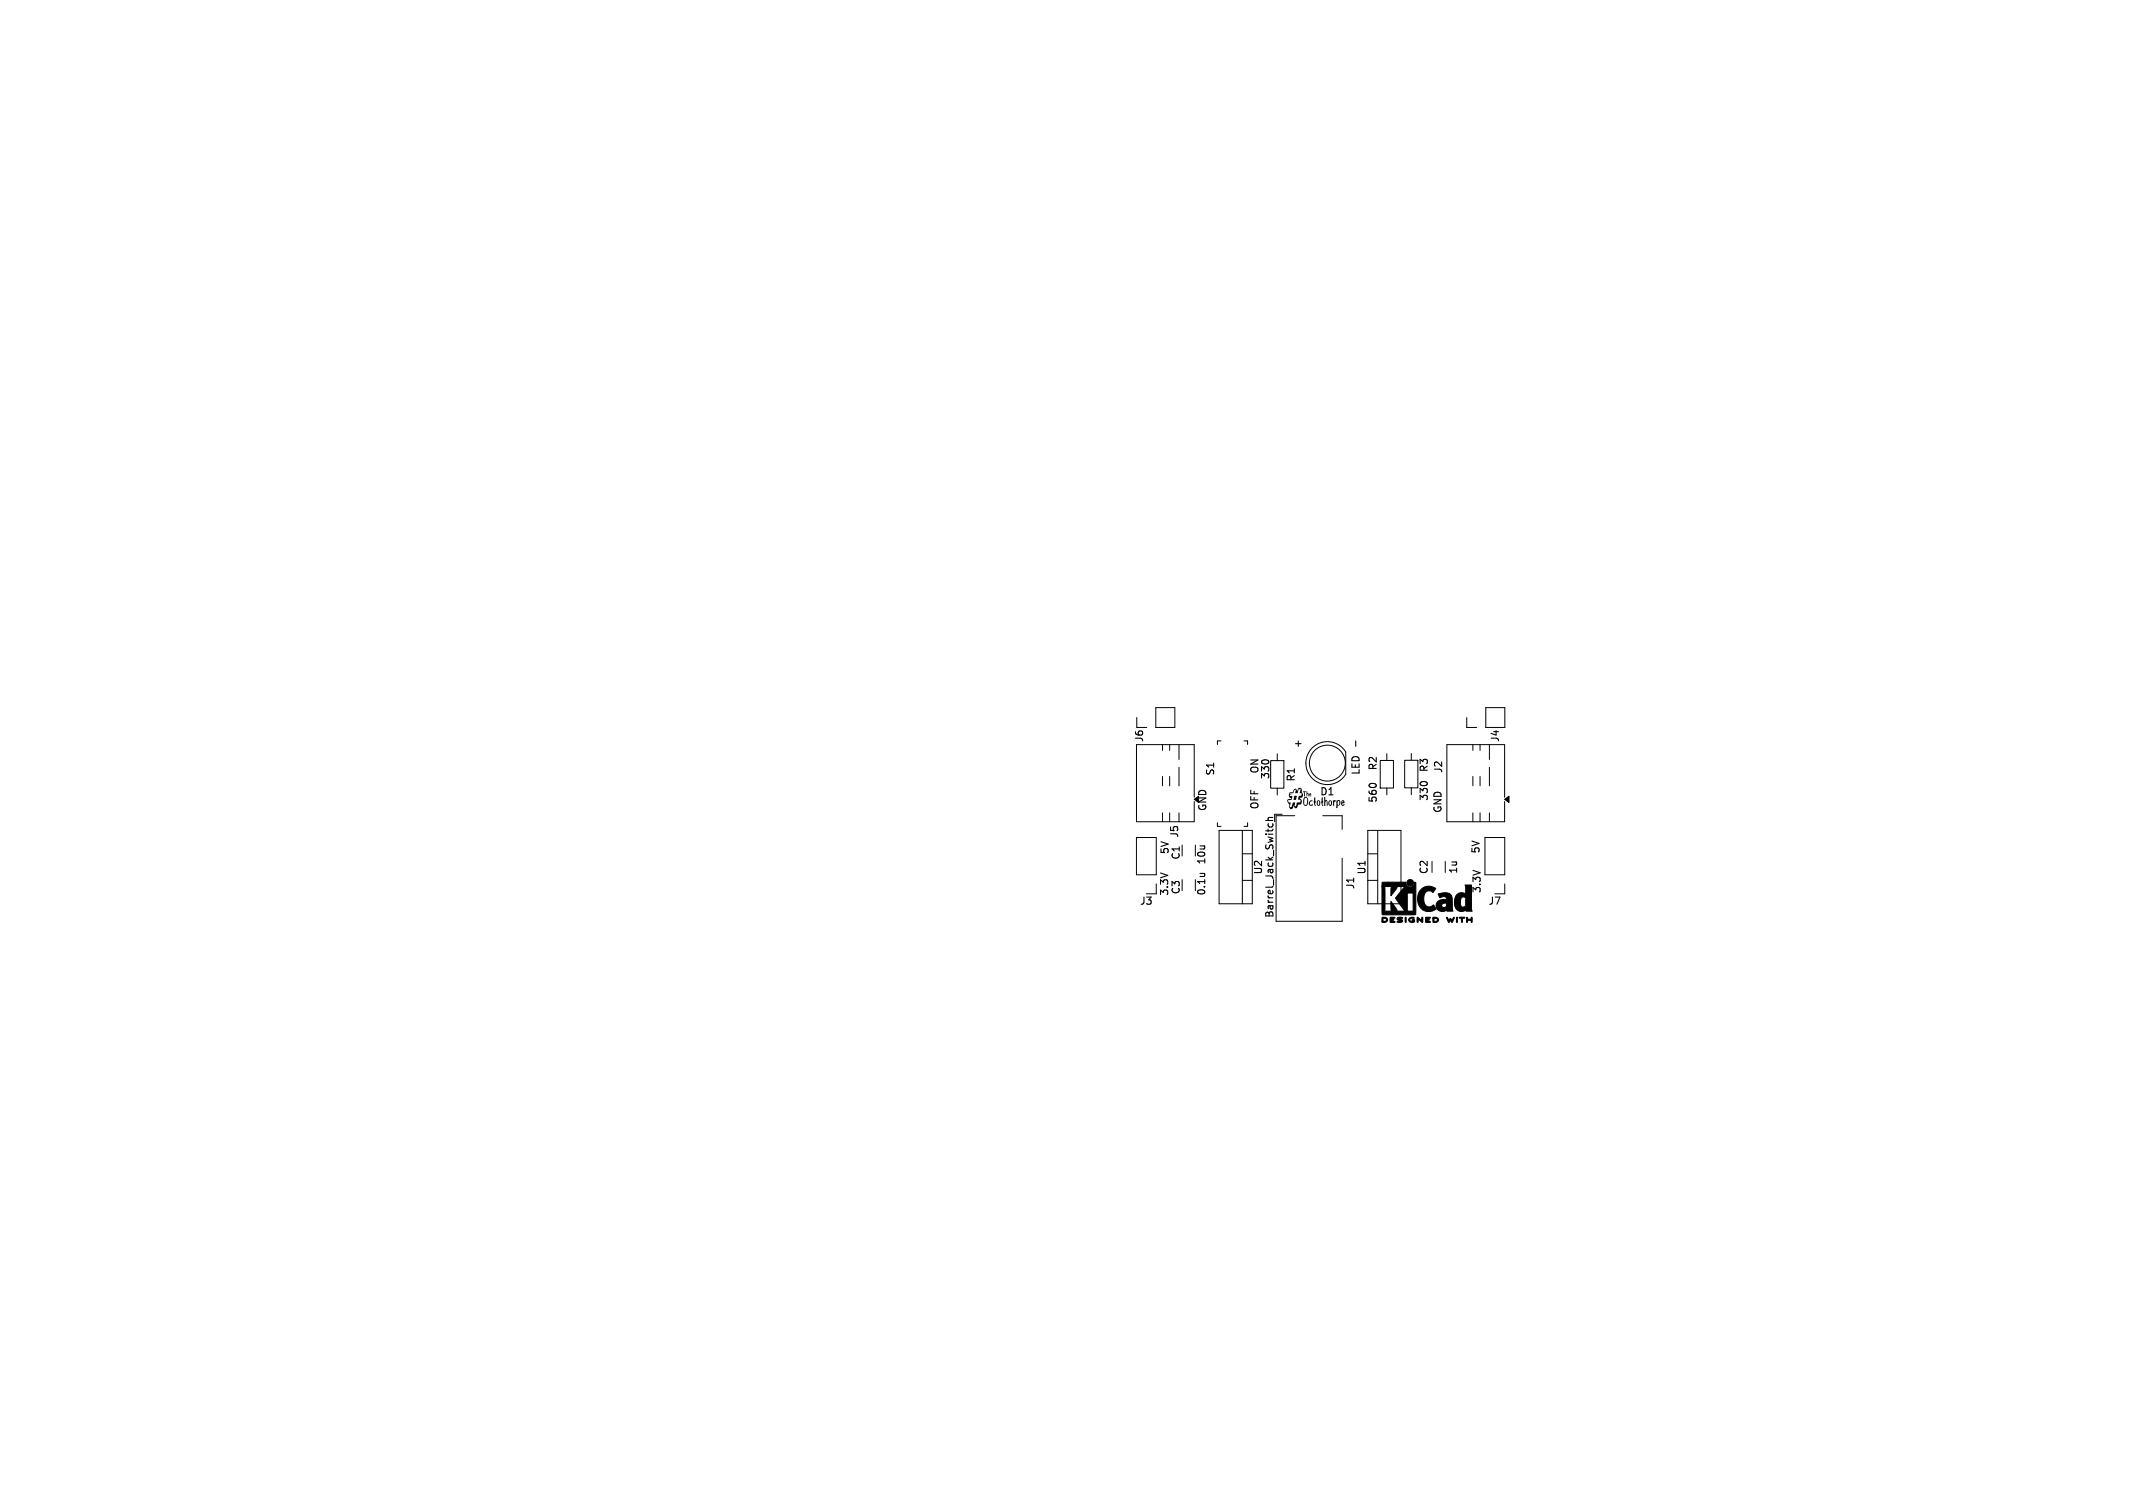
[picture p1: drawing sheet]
<svg xmlns="http://www.w3.org/2000/svg" width="297mm" height="210mm" viewBox="0 0 297 210" stroke-linecap="round" stroke-linejoin="round" font-family="sans-serif">
<defs><g id="words">
<g font-size="1.4">
<text x="159.4" y="103.4" transform="rotate(-90 159.4 103.4)">J6</text>
<text x="175.3" y="107.8" transform="rotate(-90 175.3 107.8)">ON</text>
<text x="181.3" y="104.3" transform="rotate(-90 181.3 104.3)">+</text>
<text x="191.9" y="107.4" transform="rotate(-90 191.9 107.4)">R2</text>
<text x="199" y="107.6" transform="rotate(-90 199 107.6)">R3</text>
<text x="201" y="107.8" transform="rotate(-90 201 107.8)">J2</text>
<text x="208.9" y="103.4" transform="rotate(-90 208.9 103.4)">J4</text>
<text x="168" y="113" transform="rotate(-90 168 113)">GND</text>
<text x="169.3" y="108.1" transform="rotate(-90 169.3 108.1)">S1</text>
<text x="175.3" y="112.8" transform="rotate(-90 175.3 112.8)">OFF</text>
<text x="176.9" y="108.6" transform="rotate(-90 176.9 108.6)">330</text>
<text x="180.5" y="108.9" transform="rotate(-90 180.5 108.9)">R1</text>
<text x="183.7" y="111">D1</text>
<text x="189.5" y="108" transform="rotate(-90 189.5 108)">LED</text>
<text x="191.9" y="111.9" transform="rotate(-90 191.9 111.9)">560</text>
<text x="199" y="111.6" transform="rotate(-90 199 111.6)">330</text>
<text x="200.8" y="113.3" transform="rotate(-90 200.8 113.3)">GND</text>
<text x="162.8" y="119" transform="rotate(-90 162.8 119)">5V</text>
<text x="164.3" y="116.8" transform="rotate(-90 164.3 116.8)">J5</text>
<text x="164.5" y="119.8" transform="rotate(-90 164.5 119.8)">C1</text>
<text x="206.1" y="118.9" transform="rotate(-90 206.1 118.9)">5V</text>
<text x="162.7" y="124.8" transform="rotate(-90 162.7 124.8)">3.3V</text>
<text x="164.5" y="124.6" transform="rotate(-90 164.5 124.6)">C3</text>
<text x="168" y="124.8" transform="rotate(-90 168 124.8)">0.1u</text>
<text x="168" y="120.5" transform="rotate(-90 168 120.5)">10u</text>
<text x="175.9" y="121.9" transform="rotate(-90 175.9 121.9)">U2</text>
<text x="188.8" y="123.9" transform="rotate(-90 188.8 123.9)">J1</text>
<text x="190.3" y="121.9" transform="rotate(-90 190.3 121.9)">U1</text>
<text x="199" y="121.8" transform="rotate(-90 199 121.8)">C2</text>
<text x="203.1" y="121.8" transform="rotate(-90 203.1 121.8)">1u</text>
<text x="206.2" y="124.5" transform="rotate(-90 206.2 124.5)">3.3V</text>
<text x="158.6" y="126.2">J3</text>
<text x="177.5" y="127.9" transform="rotate(-90 177.5 127.9)">Barrel_Jack_Switch</text>
<text x="207.2" y="126.2">J7</text>
</g>
</g></defs>
<path d="M175.9 105.9h.6M176.2 114.3h1M176.6 114.7v.3l.2 .2 .4-.1v-.4M177.2 113.8l-.6 .1v.2l.1 .2M188.8 103.2v.7M190.8 109.1h.6M197.9 108.9h.7M167.1 121.6h.7M167.7 121.6l.1 .2" fill="none" stroke="#000" stroke-width=".15"/>
<g fill="none" stroke="#000" stroke-width=".14">
<path d="M158.3 99.9v1.4h1.4M160.9 98.5h2.7v2.8h-2.7zM204.2 99.9v1.4h1.4M206.9 98.5h2.6v2.8h-2.6zM158.2 116.6h2.8v5.2h-2.8zM161.9 103.7v.8M161.9 108.1v1.3M161.9 113.2v1.2M162.9 103.7v.8M162.9 108.1v1.3M162.9 113.2v1.2M164.2 103.7v2.1"/>
<path d="M164.2 106.9v2.5M164.2 113.2v1.2M164.6 117.7v1.5M166.3 111v-7.3h-8.1v10.7h8.1v-2.8M166.4 117.7v1.5M169.5 114.6v.5h.5M169.7 115.6h4.7v10.3h-4.7zM170 103.2h-.5v.5M173 118.9h1.4M173 115.6v10.3M173.2 103.2h.5v.5M173.7 114.6v.5h-.5"/>
<path d="M176.9 105.9h1.9v3.9h-1.9zM177.8 105v.9M177.8 109.8v.9M178.5 113.4h-1v1M180.3 113.6h-2.6v14.7h9.2v-8.8M182.7 104.2a2.99 2.99 0 0 1 4.7 .5v3.1a2.99 2.99 0 0 1-4.4 .8 2.99 2.99 0 0 1-.3-4.4zM184.2 113.6h2.7v1.9M190.5 115.6h4.6v10.3h-4.6zM190.5 118.9h1.3M191.8 115.6v10.3M192.2 105.9h1.8v3.8h-1.8zM193.1 105v.9"/>
<path d="M193.1 109.7v1M195.6 105.9h1.8v3.8h-1.8zM196.5 104.9v1M196.5 109.7v1M201.2 120v1.5M205.1 103.7v.8M205.1 108.1v1.3M205.1 113.2v1.2M206.1 103.7v.8M206.1 108.1v1.3M206.1 113.2v1.2M206.8 116.6h2.7v5.2h-2.7z"/>
<path d="M207.4 103.7v2.1M207.4 106.9v2.5M207.4 113.2v1.2M209.5 111v-7.3h-8v10.7h8v-2.8M161 123.1v1.4h-1.4M166.4 122.5v1.5M173 122.6h1.4M190.5 122.6h1.3M209.5 123.1v1.4h-1.4"/>
<circle cx="184.8" cy="106.3" r="2.5"/>
</g>
<g fill="#000" stroke="#000" stroke-width=".14">
<path d="M166.3 111.3l.6-.4v.9zM209.5 111.3l.6-.4v.9zM192.5 127.8a.45 .45 0 0 1 .5 0 .45 .45 0 0 1 .1 .5 .58 .58 0 0 1-.7 .1v-.1h.3a.26 .26 0 0 0 .4-.2 .27 .27 0 0 0-.5-.2v.4h-.2zM193.6 127.8h.6v.1h-.5v.1l.4 .1-.4 .1v.1l.5 .1-.4 .1a.2 .2 0 0 1-.2-.1 .2 .2 0 0 1 0-.2zM194.6 127.8a.41 .41 0 0 1 .7 .1l-.6 .1a.52 .52 0 0 1 .6 .3l-.1 .1a.51 .51 0 0 1-.7-.1h.1a.32 .32 0 0 0 .5-.1h-.1a.32 .32 0 0 1-.3 0 .32 .32 0 0 1-.1-.4zM192.5 122.9h3.3a.61 .61 0 0 0 .6 .7 .61 .61 0 0 0 .6-.7h.1v4.4v.1h-.6h-4l-.1-3.9h.3l.1 .2v2.8l-.1 .4h1.1l-.1-.3v-1.1l.7 1 .1 .4h2.4l-.1-.2v-2.3h-.9l.1 .2-.1 2.1v.2h-.2l-1.4-1.8 1.4-1.6h-1.2l-.1 .3-.7 .9v-.9l.1-.3h-1.4zM195.7 127.8h.1l-.1 .7v-.1zM196.2 127.9l.4-.2 .3 .1-.3 .1a.24 .24 0 0 0-.3 .2 .24 .24 0 0 0 .4 .2h.1l-.1-.1a.19 .19 0 0 1 .3-.1 .19 .19 0 0 1-.1 .3 .43 .43 0 0 1-.6 0 .43 .43 0 0 1-.1-.5zM197.4 127.7l.6 .5v-.4l.1-.1v.5a.15 .15 0 0 1 0 .2 .15 .15 0 0 1-.2-.1l-.4-.3v.3a.11 .11 0 0 1 0 .1 .11 .11 0 0 1-.2 0 .11 .11 0 0 1 0-.1zM198.5 127.7l.7 .1-.1 .1h-.4l-.1 .1 .4 .1-.4 .1v.1l.6 .1-.1 .1h-.4a.2 .2 0 0 1-.2-.1 .2 .2 0 0 1 0-.2zM197.9 123.9a1.56 1.56 0 0 1 2-.2l-.3 .5a1.17 1.17 0 0 0-1.1 0 1.41 1.41 0 0 0 .3 2.1 .8 .8 0 0 0 .8-.3l.3 .6a1.63 1.63 0 0 1-1.9 .1 1.63 1.63 0 0 1-.6-1.8l.2-.6zM199.5 127.8a.52 .52 0 0 1 .8 .4l-.2 .2-.5 .1-.1-.6h.2v.4h.1a.26 .26 0 0 0 .4-.2 .26 .26 0 0 0-.4-.2h-.3z"/>
<path d="M200.2 124.5h.2a1.61 1.61 0 0 1 1.7 .2l.1 .4 .1 1.8h-.8v-.2a.88 .88 0 0 1-1 .2 .88 .88 0 0 1-.5-.8h.7a.38 .38 0 0 0 .4 .3 .38 .38 0 0 0 .3-.2v-.4a.44 .44 0 0 0-.7 .3h-.7a1 1 0 0 1 1.3-.8h.1a.54 .54 0 0 0-.4-.5 .54 .54 0 0 0-.5 .2zM201.4 127.8l.3 .4 .1-.1a.16 .16 0 0 1 .2-.2 .16 .16 0 0 1 .1 .2l.1 .1 .2-.4h.1l-.3 .7-.1-.1-.1-.3-.3 .4zM202.8 127.8h.1v.7l-.1-.1zM203.2 127.8h.8l-.1 .1h-.3v.6l-.1-.1v-.5h-.3zM204 123.2h.9v3.3l.1 .4h-.9v-.2a1 1 0 0 1-1.2 .1 1 1 0 0 1-.4-1.2h.8a.46 .46 0 0 0 .2 .6 .46 .46 0 0 0 .6 0v-1.2a.46 .46 0 0 0-.6 0 .46 .46 0 0 0-.1 .6h-.1h-.8a1.04 1.04 0 0 1 1.4-1.2l.2 .1v-1zM204.2 127.8h.1v.2h.5l.1-.2h.1v.6h-.1l-.1-.2h-.5v.2h-.1z"/>
<circle cx="196.4" cy="122.9" r=".47"/>
</g>
<g fill="#000">
<path d="M180.2 110.8h.4l-.1 .6h-.4zM179.6 110.4l.4-.1a.34 .34 0 0 1 .1-.4 .34 .34 0 0 1 .4 0l.1 .2a.35 .35 0 0 1 .5-.4 .35 .35 0 0 1 .1 .6 .47 .47 0 0 1 .2 .5 .47 .47 0 0 1-.4 .4 .48 .48 0 0 1 .3 .5 .48 .48 0 0 1-.6 .4v.1a.3 .3 0 0 1-.3 .4 .3 .3 0 0 1-.2-.5l-.1 .1a.37 .37 0 0 1-.1 .4 .37 .37 0 0 1-.4 0l-.1-.1a1.16 1.16 0 0 0-.3-1l.2 .1v.1l.3 .1-.1 .6a.27 .27 0 0 0 .3-.1 .27 .27 0 0 0 0-.3 .24 .24 0 0 1 .2-.2 .24 .24 0 0 1 .2 0l-.1 .5h.3l.1-.6h.4l.1-.1a.25 .25 0 0 0-.4-.3l.2-.5h.1a.19 .19 0 0 0 .2-.2 .19 .19 0 0 0-.2-.1l.1-.7-.1 .2v-.1h-.2l-.1 .6-.4-.1 .1-.4-.2 .1-.1 .4h-.5v.1l.3 .1h-.3v.1a.21 .21 0 0 1 .3 .2 .45 .45 0 0 1-.6 .4l-.1 .1 .1-.2 .5-.1-.2-.1a.55 .55 0 0 1 0-.7zM181.4 110.2h.1a.21 .21 0 0 1 .2-.1 .21 .21 0 0 1 .2 .2h-.2v.6h-.1v-.6l-.2 .1zM181.6 111a.4 .4 0 0 1 .5 .1 .4 .4 0 0 1 0 .5v.2a.36 .36 0 0 1-.4 .4 .36 .36 0 0 1-.2-.5h.1v.3l.2 .1a.51 .51 0 0 0 .2-.7 .21 .21 0 0 0-.1-.3 .21 .21 0 0 0-.2 .1l-.1 .5h-.1zM181.9 110.2h.1v.2a.32 .32 0 0 1 .2 .5l-.1-.4-.2 .4zM182.4 110.5h.1l.1 .1-.2 .2h.2l-.2 .1-.1-.1v-.2l.2-.1-.2 .1zM182.4 111.5h.3v.1a.27 .27 0 0 0-.3 .2 .27 .27 0 0 0 .2 .3l.1-.2 .1 .2a.3 .3 0 0 1-.4 .1 .3 .3 0 0 1-.2-.3h.1h-.1zM183 111h.1l.1 .7-.1 .3 .1 .2a.41 .41 0 0 1-.3-.5zM183.4 111.5a.38 .38 0 0 1 .5 .3 .38 .38 0 0 1-.3 .4l-.2-.1-.1-.3h.2v.3a.26 .26 0 0 0 .2-.3 .26 .26 0 0 0-.2-.2v.2h-.2zM184.1 111l.1 .1 .1 .6-.1 .3 .1 .2a.4 .4 0 0 1-.3-.5zM184.4 111h.1v.5a.2 .2 0 0 1 .3 0 .2 .2 0 0 1 0 .2l.1 .5h-.2v-.6l-.2 .1v.5h-.1v-.9l.1-.1-.1 .1zM185.1 111.5a.36 .36 0 0 1 .4 .3 .36 .36 0 0 1-.4 .4l-.1-.2v-.2h.1l.1 .3a.26 .26 0 0 0 .1-.3 .26 .26 0 0 0-.1-.2l-.1 .2h-.1z"/>
<path d="M185.6 111.5h.4v.1l-.2 .1v.5h-.2zM186.1 111.5h.1a.31 .31 0 0 1 .4 0 .31 .31 0 0 1 0 .4l-.1 .2-.3 .1v.3h-.1v-.7h.1l.1 .3a.31 .31 0 0 0 .2-.2 .31 .31 0 0 0-.1-.4l-.1 .1-.1 .2h-.1zM186.9 111.5a.22 .22 0 0 1 .3 .1 .22 .22 0 0 1-.2 .3h-.1v.2l.2-.2a.19 .19 0 0 1 0 .3 .19 .19 0 0 1-.2 0l-.2-.2 .1-.3h.2v-.1v-.1l-.1 .2h-.1z"/>
</g>
<use href="#words"/>
</svg>
